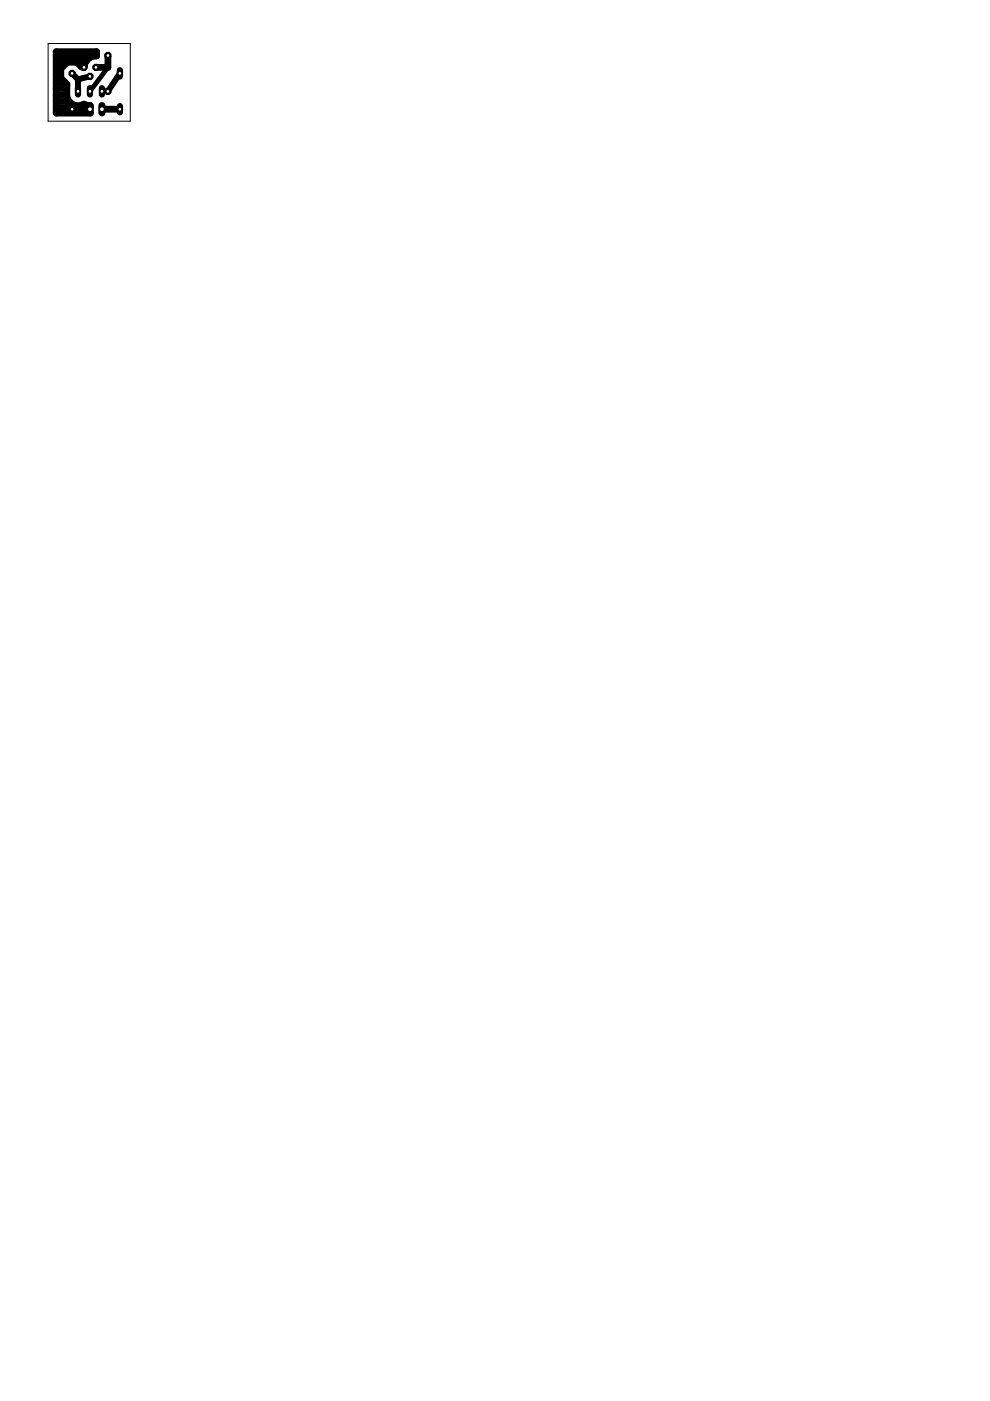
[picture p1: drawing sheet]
<svg xmlns="http://www.w3.org/2000/svg" width="210mm" height="297mm" viewBox="0 0 210 297" stroke-linecap="round" stroke-linejoin="round" font-family="sans-serif">
<path d="M11.9 13.2h6.2M11.9 18.8h2.3M11.9 17.4h1.8M11.9 16h1M11.9 14.6h1M11.9 11.8h8.5M14.3 13.2l-1.4 1.4v2l1.3 1.2v2.7a2.42 2.42 0 0 0 3.6 1.6l.8 .3h.5v1.6h-7.2v-13h8.6l-.1 .9h-1.1l-.3 .3-1 1.1-.2 .8-.5 .1-1-1M22.9 11.8v2.5h-2.6M11.9 22.9h7.2M11.9 21.5h2.8M11.9 20.2h2.3M21.6 23.2h3.8" fill="none" stroke="#000" stroke-width="1.4"/>
<path d="M22.9 14.3l-3.8 5.1" fill="none" stroke="#000" stroke-width="1"/>
<path d="M15.3 15.6l1.2 1.2M16.5 16.8v3.2M19.1 16.2l-2.6 .6M25.4 15.6l-2.5 3.8h-1.3" fill="none" stroke="#000" stroke-width="1.3"/>
<circle cx="16.5" cy="19.4" r=".4" fill="#fff" stroke="#000" stroke-width=".21"/>
<path d="M21.6 18.7v1.3" fill="none" stroke="#000" stroke-width="1.3"/>
<circle cx="21.6" cy="19.4" r=".4" fill="#fff" stroke="#000" stroke-width=".21"/>
<path d="M19.1 18.7v1.3" fill="none" stroke="#000" stroke-width="1.3"/>
<circle cx="19.1" cy="19.4" r=".4" fill="#fff" stroke="#000" stroke-width=".21"/>
<path d="M25.4 14.9v1.3" fill="none" stroke="#000" stroke-width="1.3"/>
<circle cx="25.4" cy="15.6" r=".4" fill="#fff" stroke="#000" stroke-width=".21"/>
<path d="M25.4 22.5v1.3" fill="none" stroke="#000" stroke-width="1.3"/>
<circle cx="25.4" cy="23.2" r=".4" fill="#fff" stroke="#000" stroke-width=".21"/>
<circle cx="20.3" cy="14.3" r=".71" fill="#000" stroke="#000" stroke-width=".21"/>
<circle cx="20.3" cy="14.3" r=".4" fill="#fff" stroke="#000" stroke-width=".21"/>
<circle cx="19.1" cy="16.2" r=".71" fill="#000" stroke="#000" stroke-width=".21"/>
<circle cx="19.1" cy="16.2" r=".4" fill="#fff" stroke="#000" stroke-width=".21"/>
<circle cx="17.8" cy="14.3" r=".71" fill="#000" stroke="#000" stroke-width=".21"/>
<circle cx="17.8" cy="14.3" r=".4" fill="#fff" stroke="#000" stroke-width=".21"/>
<circle cx="15.3" cy="23.2" r=".71" fill="#000" stroke="#000" stroke-width=".21"/>
<circle cx="15.3" cy="23.2" r=".4" fill="#fff" stroke="#000" stroke-width=".21"/>
<circle cx="15.3" cy="15.6" r=".71" fill="#000" stroke="#000" stroke-width=".21"/>
<circle cx="15.3" cy="15.6" r=".4" fill="#fff" stroke="#000" stroke-width=".21"/>
<circle cx="22.9" cy="11.8" r=".71" fill="#000" stroke="#000" stroke-width=".21"/>
<circle cx="22.9" cy="11.8" r=".4" fill="#fff" stroke="#000" stroke-width=".21"/>
<circle cx="22.9" cy="19.4" r=".71" fill="#000" stroke="#000" stroke-width=".21"/>
<circle cx="22.9" cy="19.4" r=".4" fill="#fff" stroke="#000" stroke-width=".21"/>
<path d="M21.6 22.4v1.5" fill="none" stroke="#000" stroke-width="1.5"/>
<circle cx="21.6" cy="23.2" r=".51" fill="#fff" stroke="#000" stroke-width=".21"/>
<path d="M19.1 22.4v1.5" fill="none" stroke="#000" stroke-width="1.5"/>
<circle cx="19.1" cy="23.2" r=".51" fill="#fff" stroke="#000" stroke-width=".21"/>
<path d="M10.2 9.2h17.4v16.5h-17.4z" fill="none" stroke="#000" stroke-width=".21"/>
</svg>
